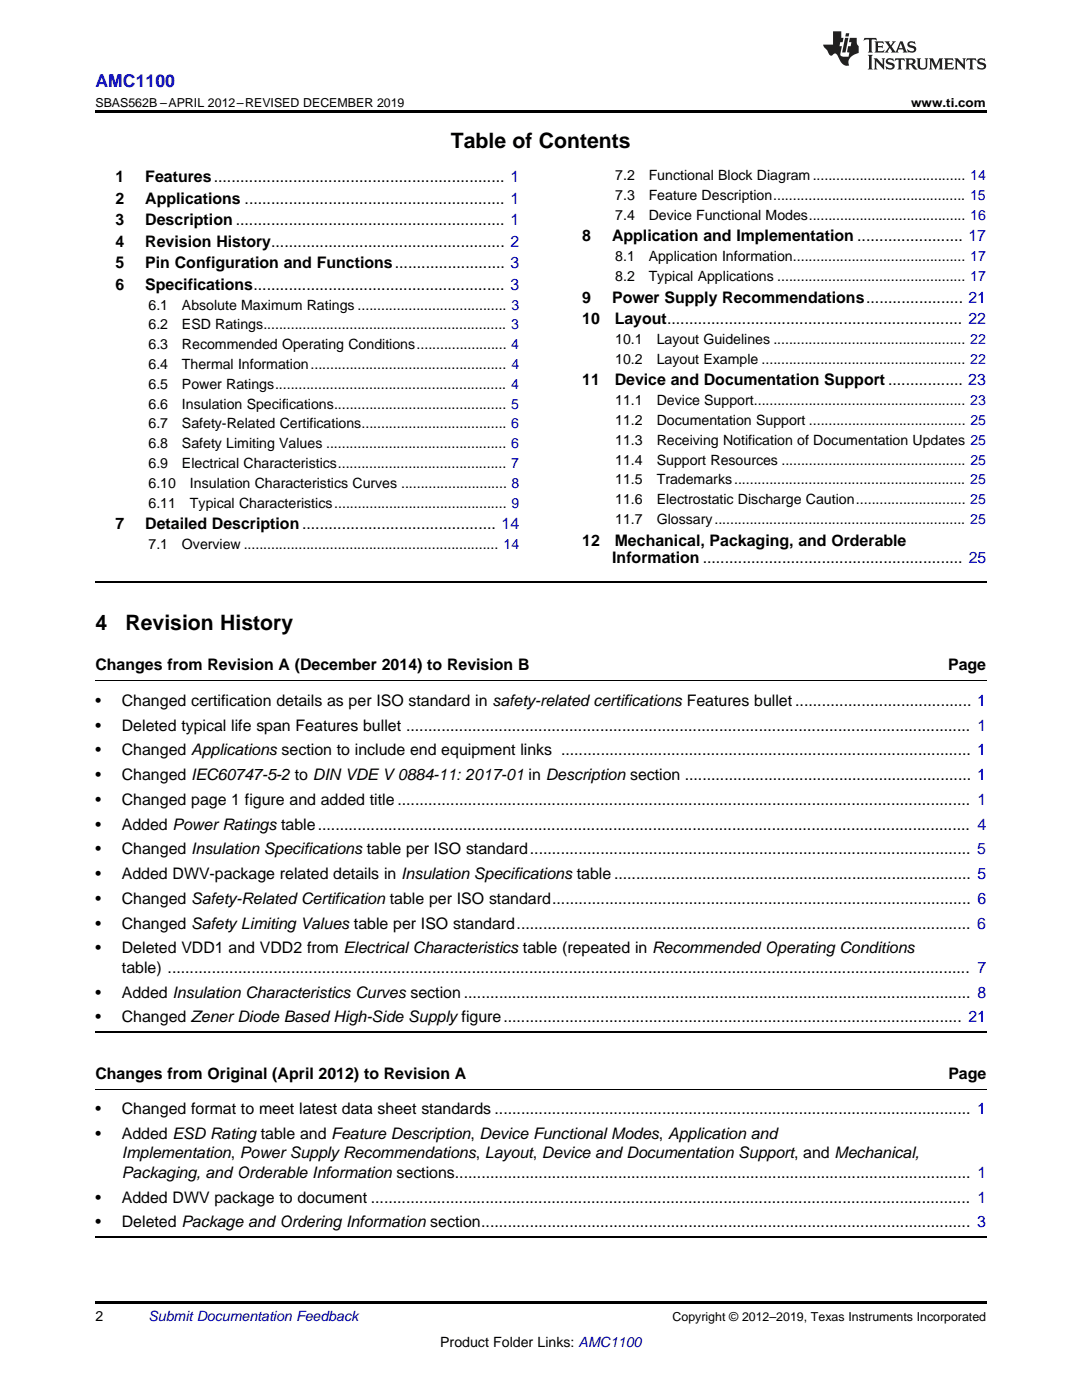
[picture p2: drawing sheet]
<svg xmlns="http://www.w3.org/2000/svg" width="216mm" height="279mm" viewBox="0 0 216 279" stroke-linecap="round" stroke-linejoin="round" font-family="sans-serif">
<defs><g id="words">
<g font-size="4.2">
<text x="90" y="29.6">Table of Contents</text>
<text x="19" y="125.7">4</text>
<text x="25" y="125.7">Revision History</text>
</g>
<text font-size="3.5" fill="#00f" x="19" y="17.3">AMC1100</text>
<g font-size="3.2">
<text x="23" y="36.3">1</text>
<text x="23" y="40.6">2</text>
<text x="29" y="36.3">Features.................................................................. 1</text>
<text x="29" y="40.6">Applications ........................................................... 1</text>
<text x="23" y="44.9">3</text>
<text x="29" y="44.9">Description ............................................................. 1</text>
<text x="23" y="49.2">4</text>
<text x="23" y="53.6">5</text>
<text x="29" y="49.2">Revision History..................................................... 2</text>
<text x="29" y="53.6">Pin Configuration and Functions......................... 3</text>
<text x="116.2" y="48.2">8</text>
<text x="122.1" y="48.2">Application and Implementation ........................ 17</text>
<text x="23" y="57.9">6</text>
<text x="29" y="57.9">Specifications......................................................... 3</text>
<text x="116.2" y="60.4">9</text>
<text x="116.2" y="64.7">10</text>
<text x="122.1" y="60.4">Power Supply Recommendations...................... 21</text>
<text x="122.7" y="64.7">Layout................................................................... 22</text>
<text x="116.2" y="76.9">11</text>
<text x="122.7" y="76.9">Device and Documentation Support ................. 23</text>
<text x="23" y="105.6">7</text>
<text x="29" y="105.6">Detailed Description............................................ 14</text>
<text x="116.2" y="108.9">12</text>
<text x="122.2" y="112.4">Information ........................................................... 25</text>
<text x="122.7" y="108.9">Mechanical, Packaging, and Orderable</text>
<text x="19" y="133.8">Changes from Revision A (December 2014) to Revision B</text>
<text x="189.2" y="133.8">Page</text>
<text x="19" y="140.9">•</text>
<text x="24.3" y="140.9">Changed certification details as per ISO standard in safety-related certifications Features bullet ........................................ 1</text>
<text x="19" y="145.8">•</text>
<text x="24.3" y="145.8">Deleted typical life span Features bullet ................................................................................................................................ 1</text>
<text x="19" y="150.7">•</text>
<text x="19" y="155.7">•</text>
<text x="24.3" y="150.7">Changed Applications section to include end equipment links ............................................................................................. 1</text>
<text x="24.3" y="155.7">Changed IEC60747-5-2 to DIN VDE V0884-11: 2017-01 in Description section ................................................................. 1</text>
<text x="19" y="160.6">•</text>
<text x="24.3" y="160.6">Changed page 1 figure and added title .................................................................................................................................. 1</text>
<text x="19" y="165.6">•</text>
<text x="24.3" y="165.6">Added Power Ratings table.................................................................................................................................................... 4</text>
<text x="19" y="170.5">•</text>
<text x="24.3" y="170.5">Changed Insulation Specifications table per ISO standard.................................................................................................... 5</text>
<text x="19" y="175.4">•</text>
<text x="24.3" y="175.4">Added DWV-package related details in Insulation Specifications table................................................................................. 5</text>
<text x="19" y="180.4">•</text>
<text x="19" y="185.3">•</text>
<text x="24.3" y="180.4">Changed Safety-Related Certification table per ISO standard............................................................................................... 6</text>
<text x="24.3" y="185.3">Changed Safety Limiting Values table per ISO standard....................................................................................................... 6</text>
<text x="19" y="190.3">•</text>
<text x="24.3" y="190.3">Deleted VDD1 and VDD2 from Electrical Characteristics table (repeated in Recommended Operating Conditions</text>
<text x="24.3" y="194.1">table) ...................................................................................................................................................................................... 7</text>
<text x="19" y="199.1">•</text>
<text x="24.3" y="199.1">Added Insulation Characteristics Curves section ................................................................................................................... 8</text>
<text x="19" y="204">•</text>
<text x="24.3" y="204">Changed Zener Diode Based High-Side Supply figure........................................................................................................ 21</text>
<text x="19" y="215.3">Changes from Original (April 2012) to Revision A</text>
<text x="189.2" y="215.3">Page</text>
<text x="19" y="222.4">•</text>
<text x="19" y="227.3">•</text>
<text x="24.3" y="222.4">Changed format to meet latest data sheet standards ............................................................................................................ 1</text>
<text x="24.3" y="227.3">Added ESD Rating table and Feature Description, Device Functional Modes, Application and</text>
<text x="24.3" y="231.2">Implementation, Power Supply Recommendations, Layout, Device and Documentation Support, and Mechanical,</text>
<text x="19" y="240">•</text>
<text x="24.3" y="240">Added DWV package to document ........................................................................................................................................ 1</text>
<text x="24.3" y="235.1">Packaging, and Orderable Information sections..................................................................................................................... 1</text>
<text x="19" y="244.9">•</text>
<text x="24.3" y="244.9">Deleted Package and Ordering Information section............................................................................................................... 3</text>
</g>
<g font-size="2.8">
<text x="122.8" y="36">7.2</text>
<text x="129.4" y="36">Functional Block Diagram....................................... 14</text>
<text x="122.8" y="39.9">7.3</text>
<text x="129.4" y="39.9">Feature Description................................................. 15</text>
<text x="122.8" y="43.9">7.4</text>
<text x="129.4" y="43.9">Device Functional Modes........................................ 16</text>
<text x="122.8" y="52.1">8.1</text>
<text x="129.4" y="52.1">Application Information............................................ 17</text>
<text x="122.8" y="56.1">8.2</text>
<text x="129.4" y="56.1">Typical Applications ................................................ 17</text>
<text x="29.6" y="61.8">6.1</text>
<text x="29.6" y="65.8">6.2</text>
<text x="36.3" y="61.8">Absolute Maximum Ratings ...................................... 3</text>
<text x="36.3" y="65.8">ESD Ratings.............................................................. 3</text>
<text x="29.6" y="69.7">6.3</text>
<text x="36.3" y="69.7">Recommended Operating Conditions....................... 4</text>
<text x="122.8" y="68.7">10.1</text>
<text x="131" y="68.7">Layout Guidelines ................................................. 22</text>
<text x="29.6" y="73.7">6.4</text>
<text x="29.6" y="77.6">6.5</text>
<text x="36.3" y="73.7">Thermal Information.................................................. 4</text>
<text x="36.3" y="77.6">Power Ratings........................................................... 4</text>
<text x="122.8" y="72.6">10.2</text>
<text x="131" y="72.6">Layout Example .................................................... 22</text>
<text x="29.6" y="81.6">6.6</text>
<text x="36.3" y="81.6">Insulation Specifications............................................ 5</text>
<text x="122.8" y="80.9">11.1</text>
<text x="131" y="80.9">Device Support...................................................... 23</text>
<text x="29.6" y="85.5">6.7</text>
<text x="29.6" y="89.5">6.8</text>
<text x="36.3" y="85.5">Safety-Related Certifications..................................... 6</text>
<text x="36.3" y="89.5">Safety Limiting Values .............................................. 6</text>
<text x="122.8" y="84.8">11.2</text>
<text x="122.8" y="88.8">11.3</text>
<text x="131" y="84.8">Documentation Support ........................................ 25</text>
<text x="131" y="88.8">Receiving Notification of Documentation Updates 25</text>
<text x="29.6" y="93.4">6.9</text>
<text x="36.3" y="93.4">Electrical Characteristics........................................... 7</text>
<text x="122.8" y="92.7">11.4</text>
<text x="131" y="92.7">Support Resources ............................................... 25</text>
<text x="29.6" y="97.4">6.10</text>
<text x="29.6" y="101.3">6.11</text>
<text x="37.9" y="97.4">Insulation Characteristics Curves ........................... 8</text>
<text x="37.9" y="101.3">Typical Characteristics............................................ 9</text>
<text x="122.8" y="96.7">11.5</text>
<text x="122.8" y="100.6">11.6</text>
<text x="131" y="96.7">Trademarks........................................................... 25</text>
<text x="131" y="100.6">Electrostatic Discharge Caution............................ 25</text>
<text x="122.8" y="104.6">11.7</text>
<text x="131" y="104.6">Glossary................................................................ 25</text>
<text x="29.6" y="109.6">7.1</text>
<text x="36.3" y="109.6">Overview ................................................................. 14</text>
<text x="19" y="263.6">2</text>
<text x="87.8" y="268.9">Product Folder Links: AMC1100</text>
</g>
<text font-size="2.8" fill="#0000c8" x="29.6" y="263.6">Submit Documentation Feedback</text>
<g font-size="2.5">
<text x="19" y="21.4">SBAS562B –APRIL 2012–REVISED DECEMBER 2019</text>
<text x="181.8" y="21.4">www.ti.com</text>
<text x="134.2" y="263.6">Copyright © 2012–2019, Texas Instruments Incorporated</text>
</g>
</g></defs>
<path d="M19 22h177.8v.5h-177.8zM19 259.7h177.8v.5h-177.8z" fill="#000"/>
<path d="M19 116.1h177.8M19 206h177.8M19 246.9h177.8" fill="none" stroke="#000" stroke-width=".35"/>
<path d="M19 135.9h177.8M19 217.4h177.8" fill="none" stroke="#000" stroke-width=".2"/>
<g fill="#231f20">
<path d="M172.5 7.6l-.1 .5 .4-.2h.6v.1v2.1l-.2 .4h.9l-.2-.4v-2.1l.1-.1h.5l.5 .2-.2-.5zM174.5 8.3l.2 .3v1.5l-.2 .4h1.8l.2-.6a1.04 1.04 0 0 1-1.3 .2v-.7h.6l.3 .2v-.6l-.3 .2h-.6v-.6l.8-.1 .4 .3-.2-.5zM176.5 8.3l.9 1.1-.9 1.1h.8l-.2-.2 .4-.7 .5 .7-.2 .2h1.5l-.2-.2 .2-.4h.9l.1 .4-.2 .2h1l-.3-.3-.7-1.9h-.5l-.9 2-.8-1 .9-1h-.8l.1 .3-.4 .5-.3-.6 .1-.2zM179.7 8.6l.4 1h-.7zM181.3 8.4a.63 .63 0 0 0-.2 .7 .63 .63 0 0 0 .6 .4l.6 .2 .1 .2a.75 .75 0 0 1-.7 .4 .75 .75 0 0 1-.6-.5l.1 .7 .1-.1a1.11 1.11 0 0 0 1.5-.6 1.13 1.13 0 0 0-1.2-.8l-.1-.4a1.04 1.04 0 0 1 1.2 .2l-.2-.5-.2 .1-.4-.2zM173.2 10.9l.2 .4v2.2l-.2 .4h1l-.3-.4v-2.2l.3-.4zM174.3 11.6l.3 .4v1.5l-.3 .4h.8l-.2-.4v-1.3l1.5 1.7v-1.9l.2-.4h-.7l.2 .4v.9l-1.1-1.3zM177 11.8a.62 .62 0 0 0-.2 .7 .62 .62 0 0 0 .6 .4l.6 .1 .1 .3a.76 .76 0 0 1-.7 .3 .76 .76 0 0 1-.7-.4l.2 .7 .1-.1a1.11 1.11 0 0 0 1.5-.6 1.13 1.13 0 0 0-1.2-.8l-.1-.4a1.04 1.04 0 0 1 1.2 .2l-.2-.6-.2 .1-.5-.1zM178.7 11.6l-.2 .6a.61 .61 0 0 1 .8-.3v1.6l-.2 .4h.9l-.2-.4v-1.6a.63 .63 0 0 1 .7 .3l-.1-.6zM180.6 11.6l.3 .4v1.5l-.3 .4h1l-.2-.2-.1-.8 .6 .2a.76 .76 0 0 0 1.2 .7l-1-1a.58 .58 0 0 0 .6-.5 .58 .58 0 0 0-.5-.6zM181.4 11.9h.1a.45 .45 0 0 1 .5 .1 .45 .45 0 0 1 .1 .5l-.8 .2zM182.9 11.6l.2 .2a2.17 2.17 0 0 0 .3 1.9 .99 .99 0 0 0 1.6-.6v-1.1l.2-.4h-.7l.2 .2a1.92 1.92 0 0 1-.2 1.8 .6 .6 0 0 1-.9-.5v-1.1l.2-.4zM185.4 11.6l.2 .4v1.5l-.2 .4h.7l-.2-.4v-1.4l.8 1.8 .8-1.8v1.4l-.2 .4h.9l-.2-.4v-1.5l.2-.4h-.8l-.6 1.5-.6-1.5zM188.4 11.6l.2 .4v1.5l-.2 .4h1.8l.1-.6a1.04 1.04 0 0 1-1.2 .1v-.6h.5l.4 .2v-.6l-.4 .2h-.5v-.7h.8l.3 .3-.1-.6zM190.5 11.6l.2 .4v1.5l-.2 .4h.7l-.2-.4v-1.3l1.5 1.7v-1.9l.2-.4h-.7l.2 .4v.9l-1.1-1.3zM192.9 11.6l-.1 .6a.61 .61 0 0 1 .7-.3l.1 1.6-.3 .4h1l-.3-.4 .1-1.6a.63 .63 0 0 1 .7 .3l-.1-.6zM195.2 11.8a.62 .62 0 0 0-.2 .7 .62 .62 0 0 0 .6 .4l.6 .1 .1 .3a.76 .76 0 0 1-.7 .3 .76 .76 0 0 1-.6-.4l.1 .7 .1-.1a1.11 1.11 0 0 0 1.6-.6 1.13 1.13 0 0 0-1.3-.8l-.1-.4a1.04 1.04 0 0 1 1.2 .2l-.1-.6-.2 .1-.5-.1z"/>
<path d="M166.2 6.3v2.6h-1.9v.4l.8 .9a.91 .91 0 0 0 1 .8 .56 .56 0 0 1 .5-.3 .56 .56 0 0 1 .5 .3l.4 .8a1.53 1.53 0 0 0 1.9 1.2 1.54 1.54 0 0 1 1-2.1l.9-.3v-1.4a1.52 1.52 0 0 1-.4-1.6h-1.3l-.2 .8h.5l-.2 .8h-.5l-.1 1v.2l.4 .1-.2 .8a1.93 1.93 0 0 1-1.6-.3l.3-1.8h-.5l.2-.8h.4l.2-.8h-.4v-1.3zM168.6 7.6l-.6 2.9h.7l.6-2.9zM168.8 6.6l-.1 .7h.6l.2-.7z"/>
</g>
<use href="#words"/>
</svg>
